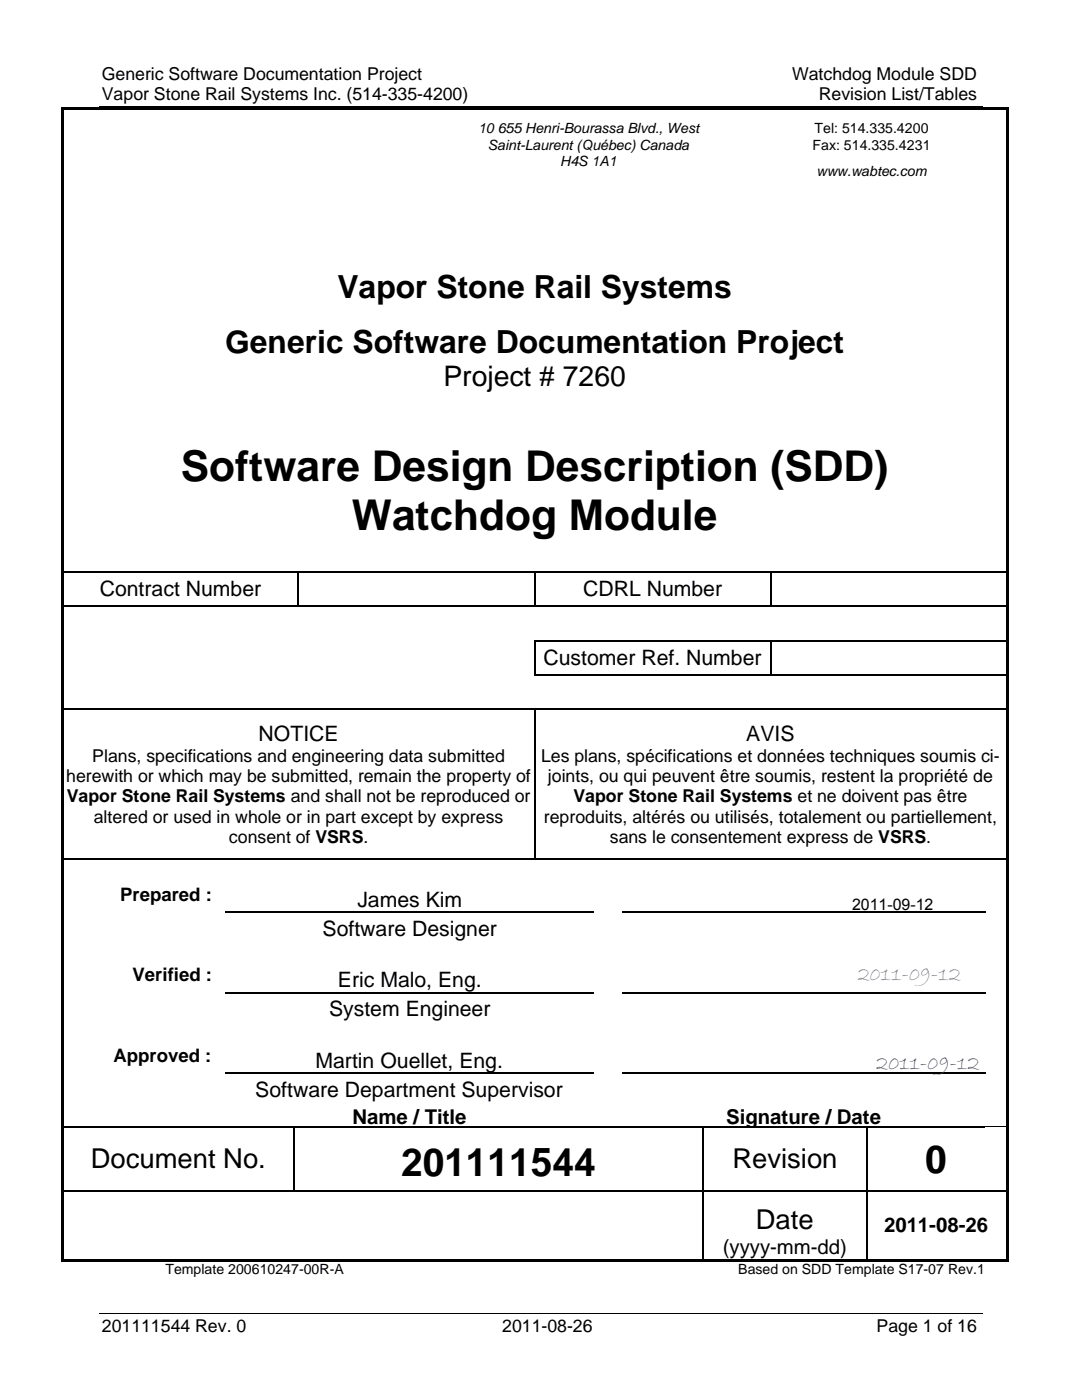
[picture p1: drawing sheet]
<svg xmlns="http://www.w3.org/2000/svg" width="216mm" height="279mm" viewBox="0 0 216 279" stroke-linecap="round" stroke-linejoin="round" font-family="sans-serif">
<defs><g id="words">
<g font-size="8.5">
<text x="36.1" y="95.9">Software Design Description (SDD)</text>
<text x="70.2" y="105.7">Watchdog Module</text>
</g>
<g font-size="7.8">
<text x="80" y="234.6">201111544</text>
<text x="184.6" y="234.1">0</text>
</g>
<g font-size="6.3">
<text x="67.3" y="59.5">Vapor Stone Rail Systems</text>
<text x="44.9" y="70.4">Generic Software Documentation Project</text>
</g>
<text font-size="5.7" x="88.5" y="77.1">Project # 7260</text>
<g font-size="5.5">
<text x="18.1" y="233">Document No.</text>
<text x="146.1" y="233">Revision</text>
<text x="150.8" y="245.3">Date</text>
</g>
<g font-size="4.2">
<text x="19.9" y="119">Contract Number</text>
<text x="116.4" y="119">CDRL Number</text>
<text x="108.5" y="132.8">Customer Ref. Number</text>
<text x="51.6" y="147.8">NOTICE</text>
<text x="148.9" y="147.8">AVIS</text>
<text x="71.3" y="180.9">James Kim</text>
<text x="64.4" y="186.8">Software Designer</text>
<text x="67.4" y="197">Eric Malo, Eng.</text>
<text x="65.7" y="202.9">System Engineer</text>
<text x="62.9" y="213.1">Martin Ouellet, Eng.</text>
<text x="50.9" y="218.9">Software Department Supervisor</text>
</g>
<text font-size="4.2" fill="#4054ff" x="171.2" y="195.5">2011-09-12</text>
<text font-size="4.2" fill="#00f" x="174.8" y="213.3">2011-09-12</text>
<g font-size="4.1">
<text x="70.3" y="224.4">Name / Title</text>
<text x="144.9" y="224.4">Signature / Date</text>
<text x="176.4" y="245.9">2011-08-26</text>
<text x="144.2" y="250.3">(yyyy-mm-dd)</text>
</g>
<g font-size="3.7">
<text x="24" y="179.8">Prepared :</text>
<text x="26.5" y="195.9">Verified :</text>
<text x="22.6" y="211.9">Approved :</text>
</g>
<g font-size="3.5">
<text x="20.3" y="16">Generic Software Documentation Project</text>
<text x="158" y="16">Watchdog Module SDD</text>
<text x="20.3" y="20">Vapor Stone Rail Systems Inc. (514-335-4200)</text>
<text x="163.4" y="20">Revision List/Tables</text>
<text x="18.4" y="152">Plans, specifications and engineering data submitted</text>
<text x="107.9" y="152">Les plans, spécifications et données techniques soumis ci-</text>
<text x="13.2" y="156.1">herewith or which may be submitted, remain the property of</text>
<text x="13.3" y="160.1">Vapor Stone Rail Systems and shall not be reproduced or</text>
<text x="109.3" y="156.1">joints, ou qui peuvent être soumis, restent la propriété de</text>
<text x="114.4" y="160.1">Vapor Stone Rail Systems et ne doivent pas être</text>
<text x="18.7" y="164.2">altered or used in whole or in part except by express</text>
<text x="108.5" y="164.2">reproduits, altérés ou utilisés, totalement ou partiellement,</text>
<text x="45.7" y="168.2">consent of VSRS.</text>
<text x="121.7" y="168.2">sans le consentement express de VSRS.</text>
<text x="20.3" y="265.9">201111544 Rev. 0</text>
<text x="100.2" y="265.9">2011-08-26</text>
<text x="174.9" y="265.9">Page 1 of 16</text>
</g>
<text font-size="3.2" x="170" y="181.6">2011-09-12</text>
<g font-size="2.8">
<text x="95.4" y="26.6">10 655 Henri-Bourassa Blvd., West</text>
<text x="97.3" y="29.9">Saint-Laurent (Québec) Canada</text>
<text x="162.1" y="29.8">Fax: 514.335.4231</text>
<text x="162.5" y="26.6">Tel: 514.335.4200</text>
<text x="111.8" y="33.1">H4S 1A1</text>
<text x="162.9" y="35.2">www.wabtec.com</text>
<text x="33" y="254.3">Template 200610247-00R-A</text>
<text x="147.3" y="254.3">Based on SDD Template S17-07 Rev.1</text>
</g>
</g></defs>
<path d="M19.8 21.3h176.3M196.6 224.9h4.1M19.8 262.2h176.3" fill="none" stroke="#000" stroke-width=".2"/>
<g fill="#000">
<path d="M12.1 21.3h.5v.6h-.5zM12.1 21.3h189.1v.6h-189.1zM200.7 21.3h.5v.6h-.5zM12.1 21.9h.5v26.3h-.5zM12.1 48.2h.5v4.9h-.5zM200.7 21.9h.5v26.3h-.5zM200.7 48.2h.5v4.9h-.5zM12.1 53.1h.5v8.2h-.5zM12.1 61.3h.5v3.2h-.5zM12.1 64.5h.5v7.3h-.5zM12.1 71.8h.5v6.5h-.5zM200.7 53.1h.5v8.2h-.5z"/>
<path d="M200.7 61.3h.5v3.2h-.5zM200.7 64.5h.5v7.3h-.5zM200.7 71.8h.5v6.5h-.5zM12.1 78.3h.5v3.2h-.5zM12.1 81.5h.5v6.5h-.5zM12.1 88h.5v9.8h-.5zM200.7 78.3h.5v3.2h-.5zM200.7 81.5h.5v6.5h-.5zM200.7 88h.5v9.8h-.5zM12.1 97.8h.5v9.7h-.5zM12.1 107.5h.5v6.5h-.5zM12.1 114h.5v.3h-.5z"/>
<path d="M59.4 114h.2v.3h-.2zM106.5 114h.3v.3h-.3zM153.7 114h.2v.3h-.2zM200.7 97.8h.5v9.7h-.5zM200.7 107.5h.5v6.5h-.5zM200.7 114h.5v.3h-.5zM12.1 114.3h.5v6.6h-.5zM12.1 120.9h.5v.2h-.5zM12.1 121.1h.5v6.6h-.5zM12.1 127.7h.5v.3h-.5zM12.1 128h.5v6.6h-.5zM12.1 134.6h.5v.3h-.5z"/>
<path d="M106.5 127.7h.3v.3h-.3zM106.5 134.6h.3v.3h-.3zM153.7 127.7h.2v.3h-.2zM200.7 114.3h.5v6.6h-.5zM200.7 120.9h.5v.2h-.5zM200.7 121.1h.5v6.6h-.5zM200.7 127.7h.5v.3h-.5zM200.7 128h.5v6.6h-.5zM200.7 134.6h.5v.3h-.5zM12.1 134.9h.5v6.5h-.5zM12.1 141.4h.5v.2h-.5zM106.5 141.4h.3v.2h-.3z"/>
<path d="M200.7 134.9h.5v6.5h-.5zM200.7 141.4h.5v.2h-.5zM12.1 141.6h.5v29.7h-.5zM12.1 171.3h.5v.3h-.5zM12.1 171.6h.5v4.7h-.5zM200.7 141.6h.5v29.7h-.5zM200.7 171.3h.5v.3h-.5zM200.7 171.6h.5v4.7h-.5zM12.1 176.3h.5v5.6h-.5zM12.1 181.9h.5v.3h-.5zM12.1 182.2h.5v5.5h-.5zM12.1 187.7h.5v4.7h-.5z"/>
<path d="M12.1 192.4h.5v5.6h-.5zM12.1 198h.5v.2h-.5zM200.7 176.3h.5v5.6h-.5zM200.7 181.9h.5v.3h-.5zM200.7 182.2h.5v5.5h-.5zM200.7 187.7h.5v4.7h-.5zM200.7 192.4h.5v5.6h-.5zM200.7 198h.5v.2h-.5zM12.1 198.2h.5v5.6h-.5zM12.1 203.8h.5v4.6h-.5zM12.1 208.4h.5v5.6h-.5zM12.1 214h.5v.3h-.5z"/>
<path d="M12.1 214.3h.5v5.6h-.5zM200.7 198.2h.5v5.6h-.5zM200.7 203.8h.5v4.6h-.5zM200.7 208.4h.5v5.6h-.5zM200.7 214h.5v.3h-.5zM200.7 214.3h.5v5.6h-.5zM12.1 219.9h.5v4.9h-.5zM12.1 224.8h.5v.3h-.5zM12.1 225.1h.5v12.4h-.5zM12.1 237.5h.5v.3h-.5zM58.5 224.8h.3v.3h-.3zM140.2 224.8h.2v.3h-.2z"/>
<path d="M140.2 237.5h.2v.3h-.2zM172.8 224.8h.3v.3h-.3zM172.8 237.5h.3v.3h-.3zM200.7 219.9h.5v4.9h-.5zM200.7 224.8h.5v.3h-.5zM200.7 225.1h.5v12.4h-.5zM200.7 237.5h.5v.3h-.5zM12.1 237.8h.5v13.9h-.5zM12.1 251.2h128.1v.5h-128.1zM140.2 251.2h32.6v.5h-32.6zM172.8 251.2h27.9v.5h-27.9zM200.7 237.8h.5v13.9h-.5z"/>
<path d="M200.7 251.2h.5v.5h-.5z"/>
</g>
<g fill="none" stroke="#000" stroke-width=".25">
<path d="M12.6 114.1h46.8M59.5 114.3v6.6M59.6 114.1h46.9M106.7 114.3v6.6M106.8 114.1h46.9M153.8 114.3v6.6M153.9 114.1h46.8M12.6 121h188.1M106.5 127.9h47.2M106.7 128v6.6M153.8 128v6.6M153.9 127.9h46.8"/>
<path d="M200.7 134.7h-94.2M12.6 141.5h93.9M106.7 141.6v29.7M106.8 141.5h93.9M12.6 171.4h188.1M45 182h73.5M45 198.1h73.5M124.1 182h72.5M124.1 198.1h72.5M44.9 214.2h73.5M124.1 214.2h72.5M12.6 224.9h45.9"/>
<path d="M12.6 237.6h127.6M58.6 225.1v12.4M58.8 224.9h81.4M140.3 225.1v12.4M140.3 237.8v13.4M140.4 224.9h32.4M140.4 237.6h32.4M173 225.1v12.4M173 237.8v13.4M173.1 224.9h23.5M173.1 237.6h27.6"/>
</g>
<use href="#words"/>
</svg>
